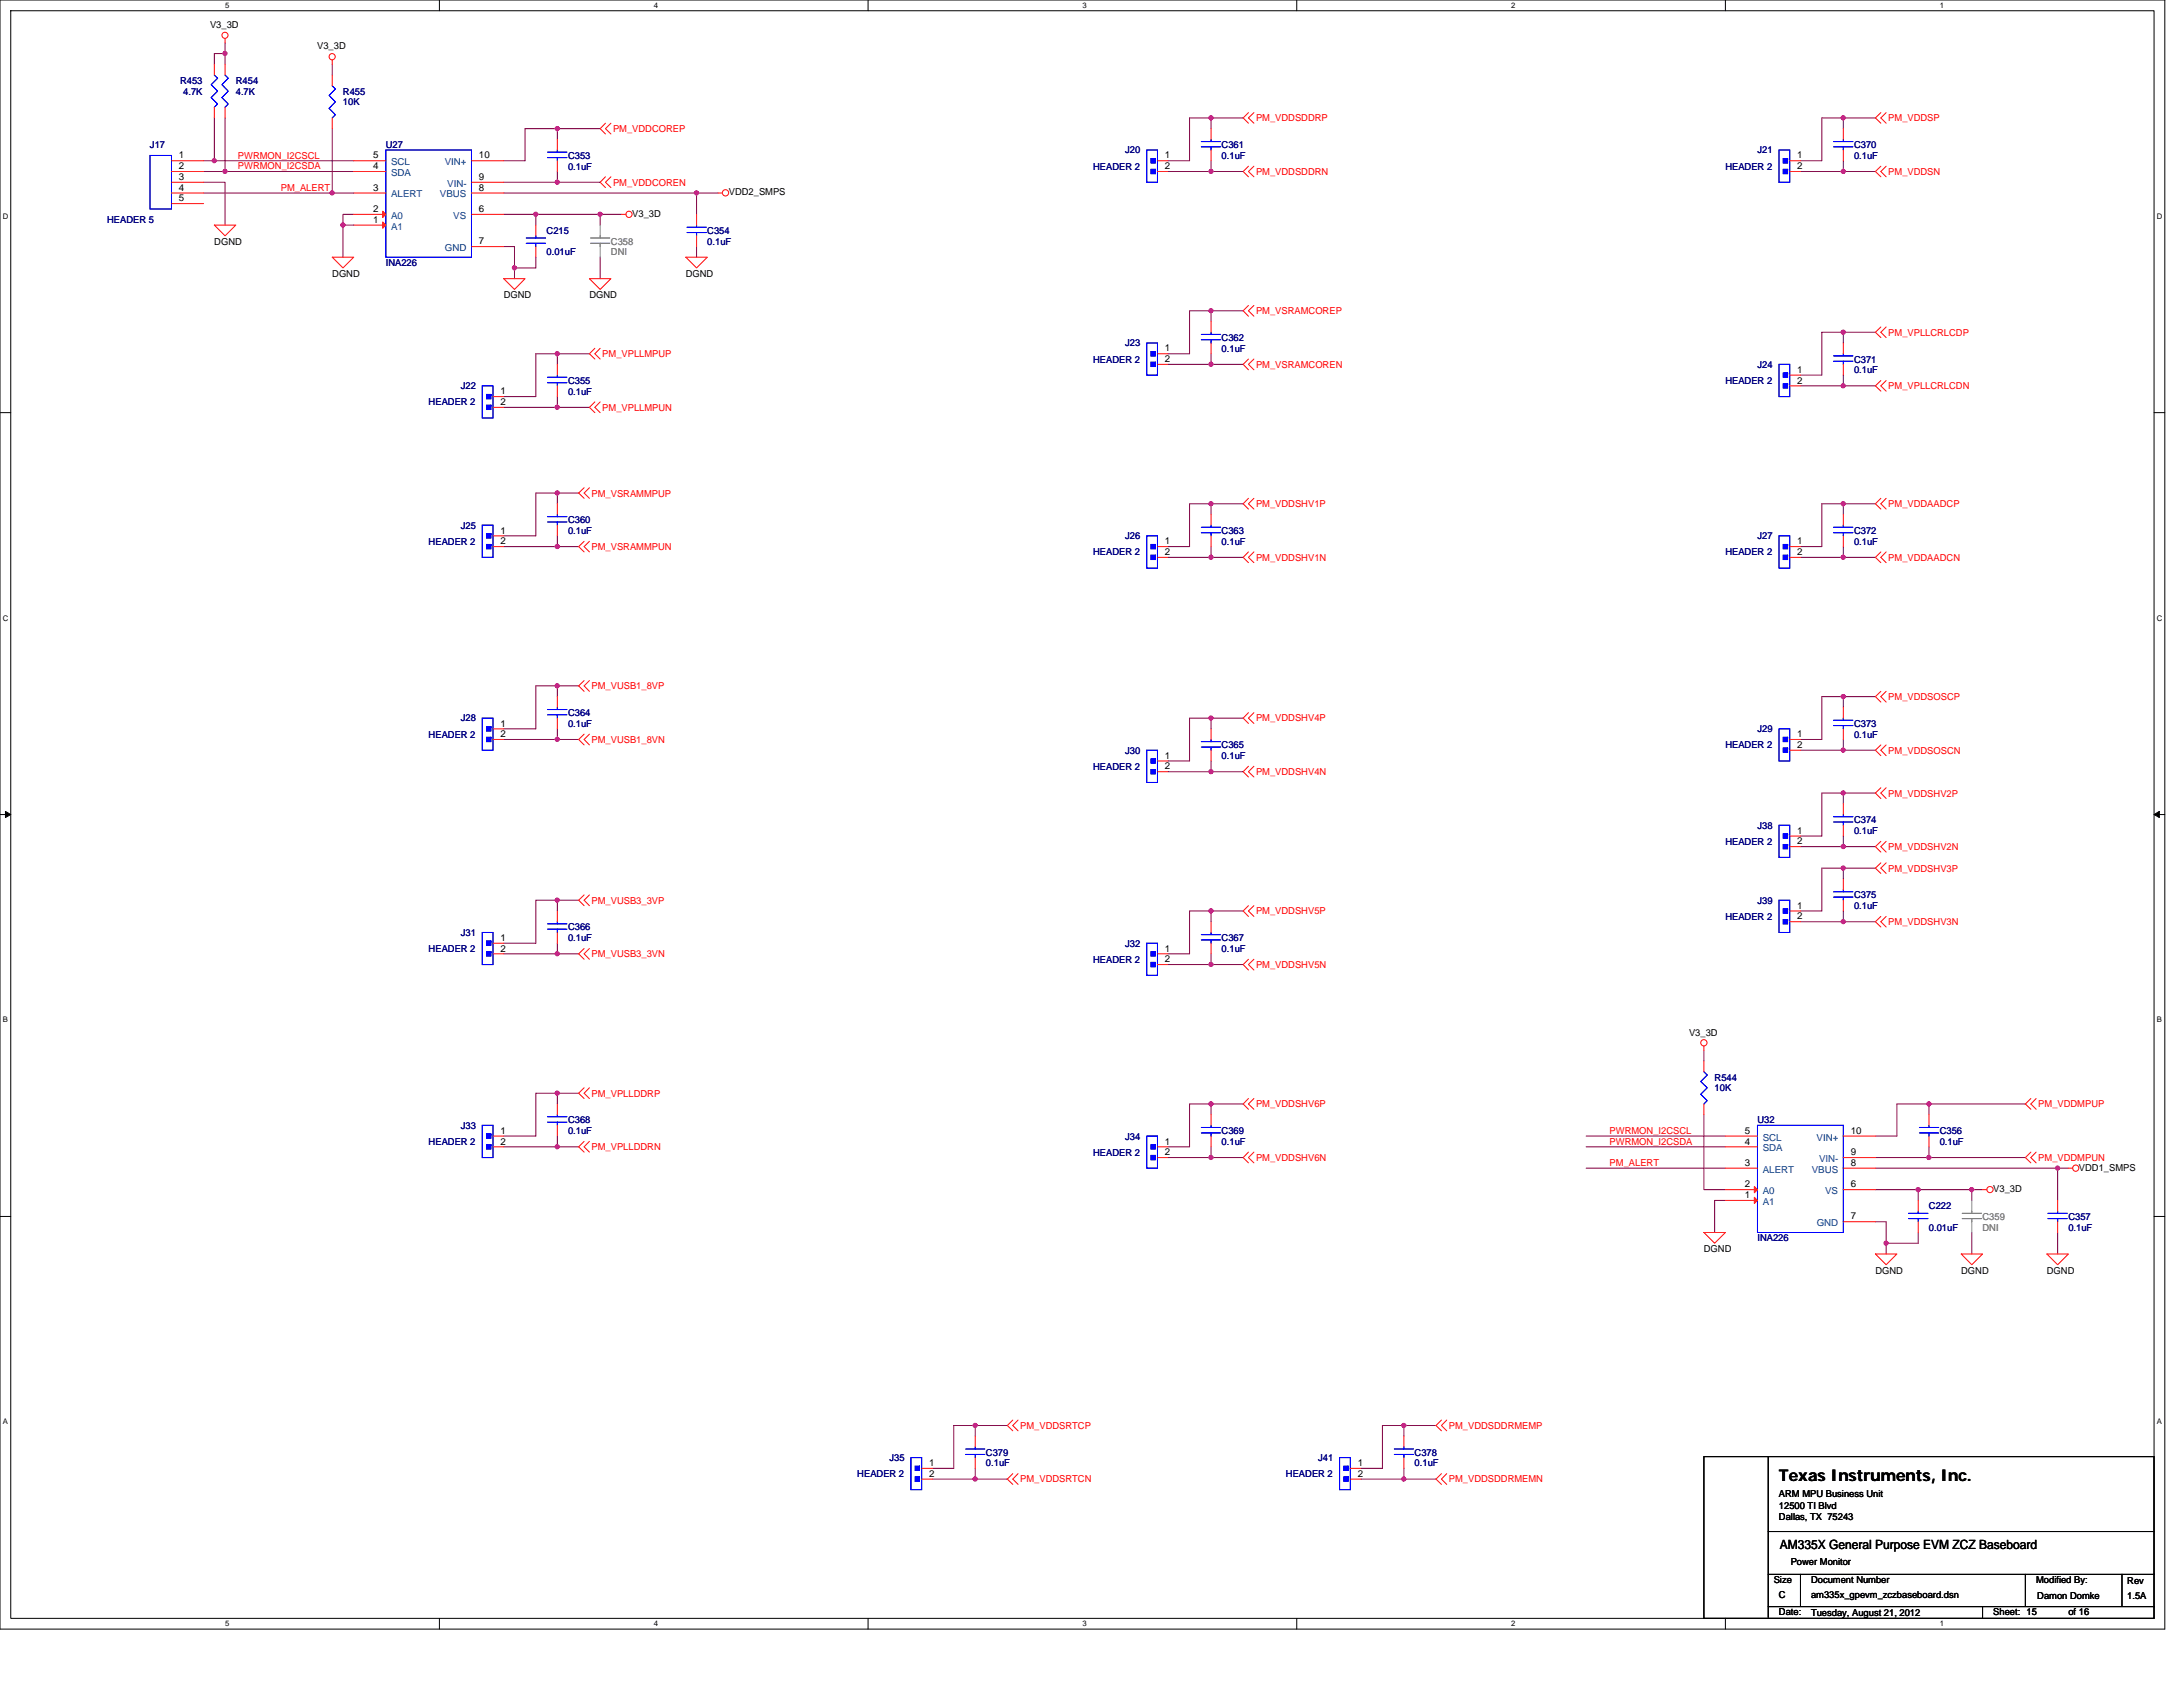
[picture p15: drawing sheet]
<svg xmlns="http://www.w3.org/2000/svg" width="279mm" height="216mm" viewBox="0 0 279 216" stroke-linecap="round" stroke-linejoin="round" font-family="sans-serif">
<defs><g id="words">
<text font-size="2.1" x="227.7" y="189.5">Texas Instruments, Inc.</text>
<text font-size="1.6" x="227.8" y="198.2">AM335X General Purpose EVM ZCZ Baseboard</text>
<g font-size="1.2">
<text x="26.9" y="3.6">V3_3D</text>
<text x="40.6" y="6.3">V3_3D</text>
<text x="22.9" y="20.3">1</text>
<text x="22.9" y="21.7">2</text>
<text x="22.9" y="23">3</text>
<text x="47.8" y="20.3">5</text>
<text x="47.8" y="21.7">4</text>
<text x="61.3" y="20.3">10</text>
<text x="61.3" y="23">9</text>
<text x="149.1" y="20.3">1</text>
<text x="149.1" y="21.7">2</text>
<text x="230" y="20.3">1</text>
<text x="230" y="21.7">2</text>
<text x="22.9" y="24.4">4</text>
<text x="22.9" y="25.8">5</text>
<text x="47.8" y="24.4">3</text>
<text x="47.8" y="27.1">2</text>
<text x="47.8" y="28.5">1</text>
<text x="61.3" y="27.1">6</text>
<text x="61.3" y="24.4">8</text>
<text x="80.9" y="27.7">V3_3D</text>
<text x="93.3" y="25">VDD2_SMPS</text>
<text x="27.4" y="31.3">DGND</text>
<text x="42.5" y="35.4">DGND</text>
<text x="61.3" y="31.3">7</text>
<text x="87.8" y="35.4">DGND</text>
<text x="64.5" y="38.2">DGND</text>
<text x="75.4" y="38.2">DGND</text>
<text x="149.1" y="45">1</text>
<text x="149.1" y="46.3">2</text>
<text x="230" y="47.7">1</text>
<text x="64.1" y="50.5">1</text>
<text x="64.1" y="51.8">2</text>
<text x="230" y="49.1">2</text>
<text x="64.1" y="68.3">1</text>
<text x="64.1" y="69.7">2</text>
<text x="149.1" y="69.7">1</text>
<text x="149.1" y="71">2</text>
<text x="230" y="69.7">1</text>
<text x="230" y="71">2</text>
<text x="64.1" y="93">1</text>
<text x="64.1" y="94.3">2</text>
<text x="230" y="94.3">1</text>
<text x="230" y="95.7">2</text>
<text x="149.1" y="97.1">1</text>
<text x="149.1" y="98.5">2</text>
<text x="230" y="106.7">1</text>
<text x="230" y="108.1">2</text>
<text x="230" y="116.3">1</text>
<text x="230" y="117.7">2</text>
<text x="64.1" y="120.4">1</text>
<text x="64.1" y="121.8">2</text>
<text x="149.1" y="121.8">1</text>
<text x="149.1" y="123.1">2</text>
<text x="216.2" y="132.5">V3_3D</text>
<text x="64.1" y="145.1">1</text>
<text x="64.1" y="146.5">2</text>
<text x="149.1" y="146.5">1</text>
<text x="149.1" y="147.8">2</text>
<text x="223.3" y="145.1">5</text>
<text x="223.3" y="146.5">4</text>
<text x="223.3" y="149.2">3</text>
<text x="236.9" y="145.1">10</text>
<text x="236.9" y="147.8">9</text>
<text x="236.9" y="149.2">8</text>
<text x="266.1" y="149.8">VDD1_SMPS</text>
<text x="223.3" y="152">2</text>
<text x="223.3" y="153.3">1</text>
<text x="236.9" y="152">6</text>
<text x="255.1" y="152.5">V3_3D</text>
<text x="218.1" y="160.2">DGND</text>
<text x="236.9" y="156.1">7</text>
<text x="240" y="163">DGND</text>
<text x="251" y="163">DGND</text>
<text x="262" y="163">DGND</text>
<text x="118.9" y="187.6">1</text>
<text x="118.9" y="189">2</text>
<text x="173.8" y="187.6">1</text>
<text x="173.8" y="189">2</text>
<text x="227.7" y="191.6">ARM MPU Business Unit</text>
<text x="227.7" y="193.1">12500 TI Blvd</text>
<text x="227.7" y="194.5">Dallas, TX 75243</text>
<text x="227" y="202.6">Size</text>
<text x="229.2" y="200.3">Power Monitor</text>
<text x="231.8" y="202.6">Document Number</text>
<text x="260.6" y="202.6">Modified By:</text>
<text x="272.3" y="202.8">Rev</text>
<text x="227.7" y="206.7">Date:</text>
<text x="227.7" y="204.5">C</text>
<text x="231.8" y="206.9">Tuesday, August 21, 2012</text>
<text x="231.8" y="204.5">am335x_gpevm_zczbaseboard.dsn</text>
<text x="255.1" y="206.7">Sheet: 15</text>
<text x="260.8" y="204.7">Damon Domke</text>
<text x="264.7" y="206.7">of 16</text>
<text x="272.3" y="204.7">1.5A</text>
</g>
<g font-size="1.2" fill="#000080">
<text x="23.1" y="10.7">R453</text>
<text x="30.2" y="10.7">R454</text>
<text x="23.5" y="12.1">4.7K</text>
<text x="30.2" y="12.1">4.7K</text>
<text x="43.9" y="12.1">R455</text>
<text x="43.9" y="13.5">10K</text>
<text x="19.2" y="19">J17</text>
<text x="49.4" y="19">U27</text>
<text x="72.7" y="20.3">C353</text>
<text x="72.7" y="21.7">0.1uF</text>
<text x="139.9" y="21.7">HEADER 2</text>
<text x="144" y="19.6">J20</text>
<text x="156.4" y="19">C361</text>
<text x="156.4" y="20.3">0.1uF</text>
<text x="220.8" y="21.7">HEADER 2</text>
<text x="224.9" y="19.6">J21</text>
<text x="237.3" y="19">C370</text>
<text x="237.3" y="20.3">0.1uF</text>
<text x="13.7" y="28.6">HEADER 5</text>
<text x="70" y="29.9">C215</text>
<text x="90.5" y="29.9">C354</text>
<text x="49.4" y="34">INA226</text>
<text x="70" y="32.7">0.01uF</text>
<text x="90.5" y="31.3">0.1uF</text>
<text x="139.9" y="46.4">HEADER 2</text>
<text x="144" y="44.3">J23</text>
<text x="156.4" y="43.6">C362</text>
<text x="156.4" y="45">0.1uF</text>
<text x="224.9" y="47.1">J24</text>
<text x="237.3" y="46.4">C371</text>
<text x="237.3" y="47.8">0.1uF</text>
<text x="54.9" y="51.9">HEADER 2</text>
<text x="59" y="49.8">J22</text>
<text x="72.7" y="49.1">C355</text>
<text x="72.7" y="50.5">0.1uF</text>
<text x="220.8" y="49.1">HEADER 2</text>
<text x="54.9" y="69.7">HEADER 2</text>
<text x="59" y="67.6">J25</text>
<text x="72.7" y="67">C360</text>
<text x="72.7" y="68.3">0.1uF</text>
<text x="139.9" y="71.1">HEADER 2</text>
<text x="144" y="69">J26</text>
<text x="156.4" y="68.3">C363</text>
<text x="156.4" y="69.7">0.1uF</text>
<text x="220.8" y="71.1">HEADER 2</text>
<text x="224.9" y="69">J27</text>
<text x="237.3" y="68.3">C372</text>
<text x="237.3" y="69.7">0.1uF</text>
<text x="54.9" y="94.4">HEADER 2</text>
<text x="59" y="92.3">J28</text>
<text x="72.7" y="91.7">C364</text>
<text x="72.7" y="93">0.1uF</text>
<text x="156.4" y="95.8">C365</text>
<text x="220.8" y="95.8">HEADER 2</text>
<text x="224.9" y="93.7">J29</text>
<text x="237.3" y="93">C373</text>
<text x="237.3" y="94.4">0.1uF</text>
<text x="139.9" y="98.5">HEADER 2</text>
<text x="144" y="96.5">J30</text>
<text x="156.4" y="97.1">0.1uF</text>
<text x="224.9" y="106">J38</text>
<text x="237.3" y="105.4">C374</text>
<text x="237.3" y="106.7">0.1uF</text>
<text x="220.8" y="108.1">HEADER 2</text>
<text x="59" y="119.8">J31</text>
<text x="72.7" y="119.1">C366</text>
<text x="220.8" y="117.7">HEADER 2</text>
<text x="224.9" y="115.7">J39</text>
<text x="237.3" y="115">C375</text>
<text x="237.3" y="116.3">0.1uF</text>
<text x="54.9" y="121.8">HEADER 2</text>
<text x="72.7" y="120.5">0.1uF</text>
<text x="139.9" y="123.2">HEADER 2</text>
<text x="144" y="121.1">J32</text>
<text x="156.4" y="120.5">C367</text>
<text x="156.4" y="121.8">0.1uF</text>
<text x="72.7" y="143.8">C368</text>
<text x="219.5" y="138.3">R544</text>
<text x="219.5" y="139.7">10K</text>
<text x="224.9" y="143.8">U32</text>
<text x="54.9" y="146.5">HEADER 2</text>
<text x="59" y="144.5">J33</text>
<text x="72.7" y="145.1">0.1uF</text>
<text x="139.9" y="147.9">HEADER 2</text>
<text x="144" y="145.8">J34</text>
<text x="156.4" y="145.1">C369</text>
<text x="156.4" y="146.5">0.1uF</text>
<text x="248.3" y="145.1">C356</text>
<text x="248.3" y="146.5">0.1uF</text>
<text x="246.9" y="154.7">C222</text>
<text x="224.9" y="158.9">INA226</text>
<text x="246.9" y="157.5">0.01uF</text>
<text x="264.7" y="156.1">C357</text>
<text x="264.7" y="157.5">0.1uF</text>
<text x="109.7" y="189">HEADER 2</text>
<text x="113.9" y="187">J35</text>
<text x="126.2" y="186.3">C379</text>
<text x="126.2" y="187.7">0.1uF</text>
<text x="164.6" y="189">HEADER 2</text>
<text x="168.7" y="187">J41</text>
<text x="181.1" y="186.3">C378</text>
<text x="181.1" y="187.7">0.1uF</text>
</g>
<g font-size="1.2" fill="#f00">
<text x="78.5" y="16.9">PM_VDDCOREP</text>
<text x="160.8" y="15.5">PM_VDDSDDRP</text>
<text x="241.7" y="15.5">PM_VDDSP</text>
<text x="30.5" y="20.3">PWRMON_I2CSCL</text>
<text x="30.5" y="21.7">PWRMON_I2CSDA</text>
<text x="78.5" y="23.7">PM_VDDCOREN</text>
<text x="160.8" y="22.4">PM_VDDSDDRN</text>
<text x="241.7" y="22.4">PM_VDDSN</text>
<text x="35.9" y="24.4">PM_ALERT</text>
<text x="160.8" y="40.2">PM_VSRAMCOREP</text>
<text x="77.1" y="45.7">PM_VPLLMPUP</text>
<text x="160.8" y="47.1">PM_VSRAMCOREN</text>
<text x="241.7" y="43">PM_VPLLCRLCDP</text>
<text x="77.1" y="52.6">PM_VPLLMPUN</text>
<text x="241.7" y="49.8">PM_VPLLCRLCDN</text>
<text x="75.7" y="63.5">PM_VSRAMMPUP</text>
<text x="160.8" y="64.9">PM_VDDSHV1P</text>
<text x="241.7" y="64.9">PM_VDDAADCP</text>
<text x="75.7" y="70.4">PM_VSRAMMPUN</text>
<text x="160.8" y="71.8">PM_VDDSHV1N</text>
<text x="241.7" y="71.8">PM_VDDAADCN</text>
<text x="75.7" y="88.2">PM_VUSB1_8VP</text>
<text x="241.7" y="89.6">PM_VDDSOSCP</text>
<text x="75.7" y="95.1">PM_VUSB1_8VN</text>
<text x="160.8" y="92.3">PM_VDDSHV4P</text>
<text x="160.8" y="99.2">PM_VDDSHV4N</text>
<text x="241.7" y="96.5">PM_VDDSOSCN</text>
<text x="241.7" y="101.9">PM_VDDSHV2P</text>
<text x="241.7" y="108.8">PM_VDDSHV2N</text>
<text x="241.7" y="111.5">PM_VDDSHV3P</text>
<text x="75.7" y="115.7">PM_VUSB3_3VP</text>
<text x="160.8" y="117">PM_VDDSHV5P</text>
<text x="241.7" y="118.4">PM_VDDSHV3N</text>
<text x="75.7" y="122.5">PM_VUSB3_3VN</text>
<text x="160.8" y="123.9">PM_VDDSHV5N</text>
<text x="75.7" y="140.3">PM_VPLLDDRP</text>
<text x="160.8" y="141.7">PM_VDDSHV6P</text>
<text x="260.9" y="141.7">PM_VDDMPUP</text>
<text x="75.7" y="147.2">PM_VPLLDDRN</text>
<text x="160.8" y="148.6">PM_VDDSHV6N</text>
<text x="206" y="149.2">PM_ALERT</text>
<text x="206" y="145.1">PWRMON_I2CSCL</text>
<text x="206" y="146.5">PWRMON_I2CSDA</text>
<text x="260.9" y="148.6">PM_VDDMPUN</text>
<text x="130.6" y="182.9">PM_VDDSRTCP</text>
<text x="185.4" y="182.9">PM_VDDSDDRMEMP</text>
<text x="130.6" y="189.7">PM_VDDSRTCN</text>
<text x="185.4" y="189.7">PM_VDDSDDRMEMN</text>
</g>
<g font-size="1.2" fill="#004080">
<text x="50.1" y="21.1">SCL</text>
<text x="50.1" y="22.5">SDA</text>
<text x="56.9" y="21.1">VIN+</text>
<text x="57.2" y="23.9">VIN-</text>
<text x="50.1" y="25.3">ALERT</text>
<text x="50.1" y="28">A0</text>
<text x="50.1" y="29.4">A1</text>
<text x="56.3" y="25.3">VBUS</text>
<text x="58" y="28">VS</text>
<text x="56.9" y="32.1">GND</text>
<text x="225.6" y="146">SCL</text>
<text x="225.6" y="147.3">SDA</text>
<text x="232.5" y="146">VIN+</text>
<text x="232.8" y="148.7">VIN-</text>
<text x="225.6" y="150.1">ALERT</text>
<text x="225.6" y="152.8">A0</text>
<text x="225.6" y="154.2">A1</text>
<text x="231.9" y="150.1">VBUS</text>
<text x="233.6" y="152.8">VS</text>
<text x="232.5" y="156.9">GND</text>
</g>
<g font-size="1.2" fill="#808080">
<text x="78.2" y="31.3">C358</text>
<text x="78.2" y="32.7">DNI</text>
<text x="253.7" y="156.1">C359</text>
<text x="253.7" y="157.5">DNI</text>
</g>
<g font-size="1">
<text x="28.8" y="1">5</text>
<text x="83.7" y="1">4</text>
<text x="138.5" y="1">3</text>
<text x="193.4" y="1">2</text>
<text x="248.3" y="1">1</text>
<text x=".4" y="28">D</text>
<text x="276.1" y="28">D</text>
<text x=".4" y="79.4">C</text>
<text x="276.1" y="79.4">C</text>
<text x=".4" y="130.9">B</text>
<text x="276.1" y="130.9">B</text>
<text x=".4" y="182.3">A</text>
<text x="276.1" y="182.3">A</text>
<text x="28.8" y="208.2">5</text>
<text x="83.7" y="208.2">4</text>
<text x="138.5" y="208.2">3</text>
<text x="193.4" y="208.2">2</text>
<text x="248.3" y="208.2">1</text>
</g>
</g></defs>
<path d="M0 0h277.1v208.5h-277.1zM1.4 1.4h274.3v205.7h-274.3z" fill="none" stroke="#000" stroke-width=".13"/>
<g fill="#fff">
<path d="M28.8 .1h.6v1.1h-.6z"/>
<path d="M28.8 207.3h.6v1.1h-.6z"/>
</g>
<path d="M56.2 0v1.4M56.2 207.1v1.4" fill="none" stroke="#000" stroke-width=".13"/>
<g fill="#fff">
<path d="M83.7 .1h.5v1.1h-.5z"/>
<path d="M83.7 207.3h.5v1.1h-.5z"/>
</g>
<path d="M111.1 0v1.4M111.1 207.1v1.4" fill="none" stroke="#000" stroke-width=".13"/>
<g fill="#fff">
<path d="M138.5 .1h.6v1.1h-.6z"/>
<path d="M138.5 207.3h.6v1.1h-.6z"/>
</g>
<path d="M166 0v1.4M166 207.1v1.4" fill="none" stroke="#000" stroke-width=".13"/>
<g fill="#fff">
<path d="M193.4 .1h.6v1.1h-.6z"/>
<path d="M193.4 207.3h.6v1.1h-.6z"/>
</g>
<path d="M220.8 0v1.4M220.8 207.1v1.4" fill="none" stroke="#000" stroke-width=".13"/>
<g fill="#fff">
<path d="M248.3 .1h.5v1.1h-.5z"/>
<path d="M248.3 207.3h.5v1.1h-.5z"/>
<path d="M.4 27.1h.7v1.1h-.7z"/>
<path d="M276.1 27.1h.7v1.1h-.7z"/>
<path d="M.4 78.5h.7v1.1h-.7z"/>
<path d="M276.1 78.5h.7v1.1h-.7z"/>
</g>
<path d="M0 52.8h1.4M275.7 52.8h1.4" fill="none" stroke="#000" stroke-width=".13"/>
<g fill="#fff">
<path d="M.4 130h.6v1.1h-.6z"/>
<path d="M276.1 130h.6v1.1h-.6z"/>
</g>
<path d="M0 104.2h1.4M275.7 104.2h1.4" fill="none" stroke="#000" stroke-width=".13"/>
<path d="M.7 103.8l.7 .4-.7 .4zM275.7 104.2l.7-.4v.8z" fill="#000" stroke="#000" stroke-width=".13"/>
<g fill="#fff">
<path d="M.4 181.4h.6v1.1h-.6z"/>
<path d="M276.1 181.4h.6v1.1h-.6z"/>
</g>
<path d="M0 155.7h1.4M275.7 155.7h1.4M218.1 186.4h57.6v20.7h-57.6zM226.3 186.4v20.6M226.3 196h49.4M226.3 201.5h49.4M226.3 205.6h49.4M230.4 201.5v4.1M253.7 205.6v1.4M259.2 201.5v4.1M271.6 201.5v4.1" fill="none" stroke="#000" stroke-width=".13"/>
<g fill="none" stroke="#800040" stroke-width=".13">
<path d="M27.4 15.1v5.5h-1.3M28.8 5.5v1.4M28.8 6.9h-1.4v1.3M28.8 15.1v6.8h-2.7M28.8 6.9v1.3M42.5 8.2v1.4M42.5 16.5v8.2h-16.4M71.3 17.8v-1.3h-4.1v4.1h-2.7M71.3 16.5h5.5M155 15.1h-2.7v5.5h-2.8M155 15.1v1.4M155 15.1h4.1"/>
<path d="M235.9 16.5v-1.4h-2.7v5.5h-2.8M235.9 15.1h4.1M26.1 23.3h2.7v5.5M27.4 20.6h17.9M28.8 21.9h16.5M42.5 24.7h2.8M43.9 28.8h1.4M43.9 28.8v4.1M45.3 27.4h-1.4v1.4M64.5 24.7h24.7v2.7M64.5 31.6h1.3v2.7M64.5 27.4h4.1"/>
<path d="M65.8 34.3v1.4M68.6 27.4v1.4M68.6 32.9v1.4h-2.8M68.6 27.4h8.2v1.4M71.3 21.9v1.4h-6.8M71.3 23.3h5.5M76.8 27.4h2.8M76.8 32.9v2.8M89.2 24.7h2.7M89.2 31.6v1.3M155 21.9h4.1M155 20.6v1.3h-5.5"/>
<path d="M155 39.8h4.1M230.4 21.9h5.5M235.9 20.6v1.3M235.9 21.9h4.1M71.3 52.1h4.1M71.3 46.6v-1.3h-2.7v5.5h-4.1M71.3 50.8v1.3h-6.8M71.3 45.3h4.1M155 41.1v-1.3h-2.7v5.5h-2.8M155 45.3v1.3h-5.5M155 46.6h4.1M230.4 49.4h5.5"/>
<path d="M235.9 42.5h-2.7v5.5h-2.8M235.9 42.5v1.4M235.9 48v1.4M235.9 49.4h4.1M235.9 42.5h4.1M71.3 63.1h2.8M71.3 64.5v-1.4h-2.7v5.5h-4.1M71.3 68.6v1.4h-6.8M71.3 70h2.8M155 71.3h4.1M155 65.8v-1.3h-2.7v5.5h-2.8M155 70v1.3h-5.5"/>
<path d="M155 64.5h4.1M230.4 71.3h5.5M235.9 64.5h-2.7v5.5h-2.8M235.9 64.5v1.3M235.9 70v1.3M235.9 71.3h4.1M235.9 64.5h4.1M71.3 89.2v-1.4h-2.7v5.5h-4.1M71.3 93.3v1.3h-6.8M71.3 94.6h2.8M71.3 87.8h2.8M155 98.8h4.1"/>
<path d="M155 91.9h-2.7v5.5h-2.8M155 97.4v1.4h-5.5M155 91.9v1.4M155 91.9h4.1M235.9 89.2h-2.7v5.4h-2.8M235.9 89.2v1.3M235.9 94.6v1.4h-5.5M235.9 96h4.1M235.9 89.2h4.1M71.3 115.2h-2.7v5.5h-4.1M71.3 115.2v1.4M71.3 115.2h2.8"/>
<path d="M155 118v-1.4h-2.7v5.5h-2.8M155 116.6h4.1M230.4 108.4h5.5M235.9 102.9v-1.4h-2.7v5.5h-2.8M235.9 112.5v-1.4h-2.7v5.5h-2.8M235.9 107v1.4M235.9 116.6v1.4h-5.5M235.9 108.4h4.1M235.9 118h4.1M235.9 101.5h4.1M235.9 111.1h4.1M71.3 120.7v1.4h-6.8"/>
<path d="M71.3 122.1h2.8M71.3 139.9h2.8M155 123.4h4.1M155 122.1v1.3h-5.5M218.1 134.4v1.4M71.3 141.3v-1.4h-2.7v5.5h-4.1M71.3 145.4v1.4h-6.8M71.3 146.8h2.8M155 148.1h4.1M155 142.6v-1.3h-2.7v5.5h-2.8M155 146.8v1.3h-5.5M155 141.3h4.1"/>
<path d="M203 145.4h17.8M203 146.8h17.8M203 149.5h17.8M218.1 142.6v9.7h2.7M220.8 153.6h-1.3v4.1M240 156.4h1.4v2.7M240 152.3h5.5v1.3M240 149.5h23.4v4.1M241.4 159.1v1.4M245.5 157.7v1.4h-4.1M245.5 152.3h6.9M246.9 148.1h12.3"/>
<path d="M246.9 141.3h12.3M246.9 142.6v-1.3h-4.1v4.1h-2.8M246.9 146.8v1.3h-6.9M252.4 152.3h1.3M252.4 157.7v2.8M252.4 152.3v1.3M263.4 149.5h1.3M263.4 157.7v2.8M124.8 189.3h4.1M124.8 182.4h-2.7v5.5h-2.8M124.8 187.9v1.4h-5.5M128.9 182.4h-4.1v1.4"/>
<path d="M174.2 189.3h5.5M179.7 189.3h4.1M179.7 182.4h4.1M179.7 182.4h-2.8v5.5h-2.7M179.7 187.9v1.4M179.7 182.4v1.4"/>
</g>
<g fill="#f0f" stroke="#f0f" stroke-width=".13">
<circle cx="27.4" cy="20.6" r=".27"/>
<circle cx="28.8" cy="21.9" r=".27"/>
<circle cx="71.3" cy="23.3" r=".27"/>
<circle cx="89.1" cy="24.7" r=".27"/>
<circle cx="76.8" cy="27.4" r=".27"/>
<circle cx="65.8" cy="34.3" r=".27"/>
<circle cx="28.8" cy="6.8" r=".27"/>
<circle cx="43.9" cy="28.8" r=".27"/>
<circle cx="42.5" cy="24.7" r=".27"/>
<circle cx="71.3" cy="69.9" r=".27"/>
<circle cx="124.8" cy="189.3" r=".27"/>
<circle cx="71.3" cy="52.1" r=".27"/>
<circle cx="155" cy="21.9" r=".27"/>
<circle cx="155" cy="46.6" r=".27"/>
<circle cx="155" cy="71.3" r=".27"/>
<circle cx="155" cy="98.8" r=".27"/>
<circle cx="71.3" cy="94.6" r=".27"/>
<circle cx="235.9" cy="96" r=".27"/>
<circle cx="71.3" cy="122.1" r=".27"/>
<circle cx="71.3" cy="146.8" r=".27"/>
<circle cx="155" cy="123.4" r=".27"/>
<circle cx="155" cy="148.1" r=".27"/>
<circle cx="235.9" cy="117.9" r=".27"/>
<circle cx="263.3" cy="149.5" r=".27"/>
<circle cx="246.9" cy="148.1" r=".27"/>
<circle cx="241.4" cy="159.1" r=".27"/>
<circle cx="71.3" cy="16.5" r=".27"/>
<circle cx="68.6" cy="27.4" r=".27"/>
<circle cx="246.9" cy="141.3" r=".27"/>
<circle cx="252.4" cy="152.2" r=".27"/>
<circle cx="245.5" cy="152.2" r=".27"/>
<circle cx="71.3" cy="45.3" r=".27"/>
<circle cx="71.3" cy="63.1" r=".27"/>
<circle cx="155" cy="15.1" r=".27"/>
<circle cx="155" cy="39.8" r=".27"/>
<circle cx="155" cy="64.5" r=".27"/>
<circle cx="71.3" cy="87.8" r=".27"/>
<circle cx="155" cy="91.9" r=".27"/>
<circle cx="71.3" cy="115.2" r=".27"/>
<circle cx="155" cy="116.6" r=".27"/>
<circle cx="71.3" cy="139.9" r=".27"/>
<circle cx="155" cy="141.3" r=".27"/>
<circle cx="235.9" cy="15.1" r=".27"/>
<circle cx="235.9" cy="21.9" r=".27"/>
<circle cx="235.9" cy="42.5" r=".27"/>
<circle cx="235.9" cy="49.4" r=".27"/>
<circle cx="235.9" cy="64.5" r=".27"/>
<circle cx="235.9" cy="71.3" r=".27"/>
<circle cx="235.9" cy="101.5" r=".27"/>
<circle cx="235.9" cy="111.1" r=".27"/>
<circle cx="235.9" cy="89.1" r=".27"/>
<circle cx="235.9" cy="108.3" r=".27"/>
<circle cx="179.7" cy="189.3" r=".27"/>
<circle cx="179.7" cy="182.4" r=".27"/>
<circle cx="124.8" cy="182.4" r=".27"/>
</g>
<g fill="none" stroke="#f00" stroke-width=".13">
<path d="M27.4 8.2v1.4M27.4 13.7v1.4M28.8 4.9v.6M28.8 8.2v1.4M28.8 13.7v1.4M42.5 7.7v.5M42.5 9.6v1.4M42.5 15.1v1.4M71.3 17.8v1.4M77.5 15.8l-.7 .7 .7 .6M78.2 15.8l-.7 .7 .7 .6M155 16.5v1.3"/>
<path d="M155 19.2v1.4M159.8 14.4l-.7 .7 .7 .7M160.5 14.4l-.7 .7 .7 .7M235.9 16.5v1.3M235.9 19.2v1.4M240.7 14.4l-.7 .7 .7 .7M241.4 14.4l-.7 .7 .7 .7M21.9 20.6h4.2M21.9 21.9h4.2M21.9 23.3h4.2M21.9 24.7h4.2M21.9 26.1h4.2"/>
<path d="M27.4 28.8h2.8l-1.4 1.4zM42.5 32.9h2.8l-1.4 1.4zM45.3 20.6h4.1M45.3 21.9h4.1M45.3 24.7h4.1M45.3 27.4h4.1M45.3 28.8h4.1M60.3 20.6h4.2M60.3 23.3h4.2M60.3 24.7h4.2M60.3 31.6h4.2M60.3 27.4h4.2"/>
<path d="M64.5 35.7h2.7l-1.4 1.3zM68.6 28.8v1.4M68.6 31.6v1.3M71.3 20.6v1.3M75.4 35.7h2.8l-1.4 1.3zM77.5 22.6l-.7 .7 .7 .7M78.2 22.6l-.7 .7 .7 .7M79.6 27.4h.5M87.8 32.9h2.7l-1.3 1.4zM89.2 27.4v1.4M89.2 30.2v1.4M91.9 24.7h.6"/>
<path d="M148.1 20.6h1.4M148.1 21.9h1.4M159.8 39.1l-.7 .7 .7 .7M159.8 21.3l-.7 .6 .7 .7M160.5 39.1l-.7 .7 .7 .7M160.5 21.3l-.7 .6 .7 .7M229.1 20.6h1.3M229.1 21.9h1.3M240.7 21.3l-.7 .6 .7 .7M241.4 21.3l-.7 .6 .7 .7M63.1 50.8h1.4M63.1 52.1h1.4"/>
<path d="M71.3 46.6v1.4M71.3 49.4v1.4M76.1 44.6l-.7 .7 .7 .7M76.1 51.4l-.7 .7 .7 .7M76.8 44.6l-.7 .7 .7 .7M76.8 51.4l-.7 .7 .7 .7M148.1 45.3h1.4M148.1 46.6h1.4M155 41.1v1.4M155 43.9v1.4M159.8 46l-.7 .6 .7 .7M160.5 46l-.7 .6 .7 .7"/>
<path d="M229.1 48h1.3M229.1 49.4h1.3M235.9 43.9v1.4M235.9 46.6v1.4M240.7 41.8l-.7 .7 .7 .7M240.7 48.7l-.7 .7 .7 .7M241.4 41.8l-.7 .7 .7 .7M241.4 48.7l-.7 .7 .7 .7M63.1 68.6h1.4M63.1 70h1.4M71.3 64.5v1.3M71.3 67.2v1.4"/>
<path d="M74.8 62.4l-.7 .7 .7 .7M74.8 69.3l-.7 .7 .7 .6M75.4 62.4l-.6 .7 .6 .7M75.4 69.3l-.6 .7 .6 .6M148.1 70h1.4M148.1 71.3h1.4M155 65.8v1.4M155 68.6v1.4M159.8 63.8l-.7 .7 .7 .7M159.8 70.6l-.7 .7 .7 .7M160.5 63.8l-.7 .7 .7 .7M160.5 70.6l-.7 .7 .7 .7"/>
<path d="M229.1 70h1.3M229.1 71.3h1.3M235.9 65.8v1.4M235.9 68.6v1.4M240.7 63.8l-.7 .7 .7 .7M240.7 70.6l-.7 .7 .7 .7M241.4 63.8l-.7 .7 .7 .7M241.4 70.6l-.7 .7 .7 .7M63.1 93.3h1.4M63.1 94.6h1.4M71.3 89.2v1.3M71.3 91.9v1.4"/>
<path d="M74.8 87.1l-.7 .7 .7 .7M74.8 94l-.7 .6 .7 .7M75.4 87.1l-.6 .7 .6 .7M75.4 94l-.6 .6 .6 .7M148.1 97.4h1.4M148.1 98.8h1.4M155 93.3v1.3M155 96v1.4M159.8 91.2l-.7 .7 .7 .7M159.8 98.1l-.7 .7 .7 .6M160.5 91.2l-.7 .7 .7 .7M160.5 98.1l-.7 .7 .7 .6"/>
<path d="M229.1 94.6h1.3M229.1 96h1.3M235.9 90.5v1.4M235.9 93.3v1.3M240.7 88.5l-.7 .7 .7 .7M240.7 95.3l-.7 .7 .7 .7M241.4 88.5l-.7 .7 .7 .7M241.4 95.3l-.7 .7 .7 .7M71.3 116.6v1.4M71.3 119.3v1.4M74.8 114.5l-.7 .7 .7 .7M75.4 114.5l-.6 .7 .6 .7"/>
<path d="M155 118v1.3M159.8 115.9l-.7 .7 .7 .7M160.5 115.9l-.7 .7 .7 .7M229.1 107h1.3M229.1 108.4h1.3M229.1 116.6h1.3M229.1 118h1.3M235.9 102.9v1.3M235.9 105.6v1.4M235.9 112.5v1.4M235.9 115.2v1.4M240.7 100.8l-.7 .7 .7 .7"/>
<path d="M240.7 107.7l-.7 .7 .7 .7M240.7 110.4l-.7 .7 .7 .7M240.7 117.3l-.7 .7 .7 .6M241.4 100.8l-.7 .7 .7 .7M241.4 107.7l-.7 .7 .7 .7M241.4 110.4l-.7 .7 .7 .7M241.4 117.3l-.7 .7 .7 .6M63.1 120.7h1.4M63.1 122.1h1.4M74.8 139.2l-.7 .7 .7 .7M74.8 121.4l-.7 .7 .7 .7M75.4 139.2l-.6 .7 .6 .7"/>
<path d="M75.4 121.4l-.6 .7 .6 .7M148.1 122.1h1.4M148.1 123.4h1.4M155 120.7v1.4M159.8 122.8l-.7 .6 .7 .7M160.5 122.8l-.7 .6 .7 .7M218.1 133.9v.5M218.1 135.8v1.4M63.1 145.4h1.4M63.1 146.8h1.4M71.3 141.3v1.3M71.3 144v1.4"/>
<path d="M74.8 146.1l-.7 .7 .7 .6M75.4 146.1l-.6 .7 .6 .6M148.1 146.8h1.4M148.1 148.1h1.4M155 142.6v1.4M155 145.4v1.4M159.8 140.6l-.7 .7 .7 .7M159.8 147.4l-.7 .7 .7 .7M160.5 140.6l-.7 .7 .7 .7M160.5 147.4l-.7 .7 .7 .7M218.1 157.7h2.7l-1.3 1.4zM218.1 141.3v1.3"/>
<path d="M220.8 145.4h4.1M220.8 146.8h4.1M220.8 149.5h4.1M220.8 152.3h4.1M220.8 153.6h4.1M235.9 145.4h4.1M235.9 148.1h4.1M235.9 149.5h4.1M235.9 156.4h4.1M235.9 152.3h4.1M245.5 153.6v1.4M245.5 156.4v1.3"/>
<path d="M246.9 142.6v1.4M246.9 145.4v1.4M253.7 152.3h.6M259.9 147.4l-.7 .7 .7 .7M259.9 140.6l-.7 .7 .7 .7M260.6 147.4l-.7 .7 .7 .7M260.6 140.6l-.7 .7 .7 .7M263.4 153.6v1.4M263.4 156.4v1.3M264.7 149.5h.6M240 160.5h2.8l-1.4 1.4zM251 160.5h2.7l-1.3 1.4z"/>
<path d="M262 160.5h2.7l-1.3 1.4zM118 187.9h1.3M118 189.3h1.3M124.8 183.8v1.4M124.8 186.5v1.4M129.6 188.6l-.7 .7 .7 .7M129.6 181.7l-.7 .7 .7 .7M130.3 188.6l-.7 .7 .7 .7M130.3 181.7l-.7 .7 .7 .7M172.8 187.9h1.4M172.8 189.3h1.4M179.7 183.8v1.4"/>
<path d="M179.7 186.5v1.4M184.5 181.7l-.7 .7 .7 .7M184.5 188.6l-.7 .7 .7 .7M185.2 181.7l-.7 .7 .7 .7M185.2 188.6l-.7 .7 .7 .7"/>
<circle cx="28.8" cy="4.5" r=".39"/>
<circle cx="42.5" cy="7.3" r=".4"/>
<circle cx="80.5" cy="27.4" r=".4"/>
<circle cx="92.9" cy="24.7" r=".4"/>
<circle cx="218.1" cy="133.5" r=".4"/>
<circle cx="254.7" cy="152.2" r=".4"/>
<circle cx="265.7" cy="149.5" r=".4"/>
</g>
<g fill="none" stroke="#00f" stroke-width=".13">
<path d="M19.2 19.9h2.7v6.9h-2.7zM27.4 9.6l.5 .4-.9 .8 .9 .9-.9 .8 .9 .8-.5 .4M28.8 9.6l.4 .4-.8 .8 .8 .9-.8 .8 .8 .8-.4 .4M42.5 11l.4 .4-.8 .8 .8 .8-.8 .9 .8 .8-.4 .4M49.4 19.2h10.9v13.7h-10.9zM70.1 19.5h2.5M71.3 19.2v.3M146.8 19.2h1.3v4.1h-1.3zM153.8 18.8h2.4M153.8 18.1h2.4M155 17.8v.3M155 18.8v.4"/>
<path d="M227.7 19.2h1.4v4.1h-1.4zM234.7 18.8h2.5M234.7 18.1h2.5M235.9 17.8v.3M235.9 18.8v.4M67.4 31.1h2.4M67.4 30.5h2.4M68.6 30.2v.3M68.6 31.1v.5M70.1 20.2h2.5M71.3 20.2v.4M87.9 29.8h2.5"/>
<path d="M87.9 29.1h2.5M89.2 28.8v.3M89.2 29.8v.4M61.7 49.4h1.4v4.1h-1.4zM70.1 49h2.5M70.1 48.3h2.5M71.3 48v.3M71.3 49v.4M146.8 43.9h1.3v4.1h-1.3zM153.8 43.5h2.4M153.8 42.8h2.4M155 42.5v.3"/>
<path d="M155 43.5v.4M227.7 46.6h1.4v4.2h-1.4zM234.7 46.2h2.5M234.7 45.6h2.5M235.9 45.3v.3M235.9 46.2v.4M61.7 67.2h1.4v4.1h-1.4zM70.1 66.8h2.5M70.1 66.1h2.5M71.3 65.8v.3M71.3 66.8v.4M146.8 68.6h1.3v4.1h-1.3z"/>
<path d="M153.8 68.2h2.4M153.8 67.5h2.4M155 67.2v.3M155 68.2v.4M227.7 68.6h1.4v4.1h-1.4zM234.7 68.2h2.5M234.7 67.5h2.5M235.9 67.2v.3M235.9 68.2v.4M61.7 91.9h1.4v4.1h-1.4zM70.1 91.5h2.5M70.1 90.8h2.5"/>
<path d="M71.3 90.5v.3M71.3 91.5v.4M146.8 96h1.3v4.1h-1.3zM153.8 95.6h2.4M153.8 94.9h2.4M155 94.6v.3M155 95.6v.4M227.7 93.3h1.4v4.1h-1.4zM234.7 92.9h2.5M234.7 92.2h2.5M235.9 91.9v.3M235.9 92.9v.4"/>
<path d="M61.7 119.3h1.4v4.1h-1.4zM70.1 118.9h2.5M70.1 118.2h2.5M71.3 118v.2M71.3 118.9v.4M153.8 119.6h2.4M155 119.3v.3M227.7 105.6h1.4v4.1h-1.4zM227.7 115.2h1.4v4.1h-1.4zM234.7 105.2h2.5M234.7 104.5h2.5M234.7 114.8h2.5"/>
<path d="M234.7 114.1h2.5M235.9 104.2v.3M235.9 105.2v.4M235.9 113.9v.2M235.9 114.8v.4M146.8 120.7h1.3v4.1h-1.3zM153.8 120.3h2.4M155 120.3v.4M218.1 137.2l.4 .4-.8 .8 .8 .8-.8 .8 .8 .9-.4 .4M61.7 144h1.4v4.1h-1.4zM70.1 143.6h2.5M70.1 142.9h2.5"/>
<path d="M71.3 142.6v.3M71.3 143.6v.4M146.8 145.4h1.3v4.1h-1.3zM153.8 145h2.4M153.8 144.3h2.4M155 144v.3M155 145v.4M224.9 144h11v13.7h-11zM244.3 156h2.5M244.3 155.3h2.5M245.5 155v.3M245.5 156v.4"/>
<path d="M245.7 145h2.4M245.7 144.3h2.4M246.9 144v.3M246.9 145v.4M262.1 156h2.5M262.1 155.3h2.5M263.4 155v.3M263.4 156v.4M116.6 186.5h1.4v4.1h-1.4zM123.6 186.1h2.4M123.6 185.4h2.4M124.8 185.2v.2"/>
<path d="M124.8 186.1v.4M171.4 186.5h1.4v4.1h-1.4zM178.5 186.1h2.4M178.5 185.4h2.4M179.7 185.2v.2M179.7 186.1v.4"/>
</g>
<g fill="#00f" stroke="#00f" stroke-width=".13">
<path d="M228.2 47.7v.6h.6v-.6z" fill-rule="evenodd"/>
<path d="M228.2 49.1v.6h.6v-.6z" fill-rule="evenodd"/>
<path d="M228.2 47.7v.6h.6v-.6z" fill-rule="evenodd"/>
<path d="M228.2 49.1v.6h.6v-.6z" fill-rule="evenodd"/>
<path d="M62.3 120.4v.6h.5v-.6z" fill-rule="evenodd"/>
<path d="M62.3 121.8v.5h.5v-.5z" fill-rule="evenodd"/>
<path d="M62.3 120.4v.6h.5v-.6z" fill-rule="evenodd"/>
<path d="M62.3 121.8v.5h.5v-.5z" fill-rule="evenodd"/>
<path d="M228.2 106.7v.6h.6v-.6z" fill-rule="evenodd"/>
<path d="M228.2 108.1v.5h.6v-.5z" fill-rule="evenodd"/>
<path d="M228.2 106.7v.6h.6v-.6z" fill-rule="evenodd"/>
<path d="M228.2 108.1v.5h.6v-.5z" fill-rule="evenodd"/>
<path d="M62.3 68.3v.6h.5v-.6z" fill-rule="evenodd"/>
<path d="M62.3 69.7v.5h.5v-.5z" fill-rule="evenodd"/>
<path d="M62.3 68.3v.6h.5v-.6z" fill-rule="evenodd"/>
<path d="M62.3 69.7v.5h.5v-.5z" fill-rule="evenodd"/>
<path d="M172 187.6v.6h.6v-.6z" fill-rule="evenodd"/>
<path d="M172 189v.6h.6v-.6z" fill-rule="evenodd"/>
<path d="M172 187.6v.6h.6v-.6z" fill-rule="evenodd"/>
<path d="M172 189v.6h.6v-.6z" fill-rule="evenodd"/>
<path d="M147.3 121.8v.5h.6v-.5z" fill-rule="evenodd"/>
<path d="M147.3 123.2v.5h.6v-.5z" fill-rule="evenodd"/>
<path d="M147.3 121.8v.5h.6v-.5z" fill-rule="evenodd"/>
<path d="M147.3 123.2v.5h.6v-.5z" fill-rule="evenodd"/>
<path d="M147.3 69.7v.5h.6v-.5z" fill-rule="evenodd"/>
<path d="M147.3 71.1v.5h.6v-.5z" fill-rule="evenodd"/>
<path d="M147.3 69.7v.5h.6v-.5z" fill-rule="evenodd"/>
<path d="M147.3 71.1v.5h.6v-.5z" fill-rule="evenodd"/>
<path d="M117.1 187.6v.6h.6v-.6z" fill-rule="evenodd"/>
<path d="M117.1 189v.6h.6v-.6z" fill-rule="evenodd"/>
<path d="M117.1 187.6v.6h.6v-.6z" fill-rule="evenodd"/>
<path d="M117.1 189v.6h.6v-.6z" fill-rule="evenodd"/>
<path d="M62.3 145.1v.6h.5v-.6z" fill-rule="evenodd"/>
<path d="M62.3 146.5v.5h.5v-.5z" fill-rule="evenodd"/>
<path d="M62.3 145.1v.6h.5v-.6z" fill-rule="evenodd"/>
<path d="M62.3 146.5v.5h.5v-.5z" fill-rule="evenodd"/>
<path d="M228.2 69.7v.5h.6v-.5z" fill-rule="evenodd"/>
<path d="M228.2 71.1v.5h.6v-.5z" fill-rule="evenodd"/>
<path d="M228.2 69.7v.5h.6v-.5z" fill-rule="evenodd"/>
<path d="M228.2 71.1v.5h.6v-.5z" fill-rule="evenodd"/>
<path d="M147.3 146.5v.5h.6v-.5z" fill-rule="evenodd"/>
<path d="M147.3 147.9v.5h.6v-.5z" fill-rule="evenodd"/>
<path d="M147.3 146.5v.5h.6v-.5z" fill-rule="evenodd"/>
<path d="M147.3 147.9v.5h.6v-.5z" fill-rule="evenodd"/>
<path d="M228.2 20.3v.5h.6v-.5z" fill-rule="evenodd"/>
<path d="M228.2 21.7v.5h.6v-.5z" fill-rule="evenodd"/>
<path d="M228.2 20.3v.5h.6v-.5z" fill-rule="evenodd"/>
<path d="M228.2 21.7v.5h.6v-.5z" fill-rule="evenodd"/>
<path d="M228.2 116.3v.6h.6v-.6z" fill-rule="evenodd"/>
<path d="M228.2 117.7v.5h.6v-.5z" fill-rule="evenodd"/>
<path d="M228.2 116.3v.6h.6v-.6z" fill-rule="evenodd"/>
<path d="M228.2 117.7v.5h.6v-.5z" fill-rule="evenodd"/>
<path d="M62.3 93v.6h.5v-.6z" fill-rule="evenodd"/>
<path d="M62.3 94.4v.5h.5v-.5z" fill-rule="evenodd"/>
<path d="M62.3 93v.6h.5v-.6z" fill-rule="evenodd"/>
<path d="M62.3 94.4v.5h.5v-.5z" fill-rule="evenodd"/>
<path d="M62.3 50.5v.5h.5v-.5z" fill-rule="evenodd"/>
<path d="M62.3 51.9v.5h.5v-.5z" fill-rule="evenodd"/>
<path d="M62.3 50.5v.5h.5v-.5z" fill-rule="evenodd"/>
<path d="M62.3 51.9v.5h.5v-.5z" fill-rule="evenodd"/>
<path d="M147.3 97.1v.6h.6v-.6z" fill-rule="evenodd"/>
<path d="M147.3 98.5v.5h.6v-.5z" fill-rule="evenodd"/>
<path d="M147.3 97.1v.6h.6v-.6z" fill-rule="evenodd"/>
<path d="M147.3 98.5v.5h.6v-.5z" fill-rule="evenodd"/>
<path d="M147.3 45v.6h.6v-.6z" fill-rule="evenodd"/>
<path d="M147.3 46.4v.5h.6v-.5z" fill-rule="evenodd"/>
<path d="M147.3 45v.6h.6v-.6z" fill-rule="evenodd"/>
<path d="M147.3 46.4v.5h.6v-.5z" fill-rule="evenodd"/>
<path d="M228.2 94.4v.5h.6v-.5z" fill-rule="evenodd"/>
<path d="M228.2 95.7v.6h.6v-.6z" fill-rule="evenodd"/>
<path d="M228.2 94.4v.5h.6v-.5z" fill-rule="evenodd"/>
<path d="M228.2 95.7v.6h.6v-.6z" fill-rule="evenodd"/>
<path d="M147.3 20.3v.5h.6v-.5z" fill-rule="evenodd"/>
<path d="M147.3 21.7v.5h.6v-.5z" fill-rule="evenodd"/>
<path d="M147.3 20.3v.5h.6v-.5z" fill-rule="evenodd"/>
<path d="M147.3 21.7v.5h.6v-.5z" fill-rule="evenodd"/>
</g>
<g fill="#f00" stroke="#f00" stroke-width=".13">
<path d="M49 27l.4 .4-.4 .4z"/>
<path d="M49 28.4l.4 .4-.4 .4z"/>
<path d="M224.5 151.8l.4 .5-.4 .4z"/>
<path d="M224.5 153.2l.4 .4-.4 .4z"/>
</g>
<path d="M75.6 31.1h2.4M75.6 30.5h2.4M76.8 28.8v1.7M76.8 31.1v1.8M251.1 156h2.5M251.1 155.3h2.5M252.4 153.6v1.7M252.4 156v1.7" fill="none" stroke="#808080" stroke-width=".13"/>
<use href="#words"/>
</svg>
